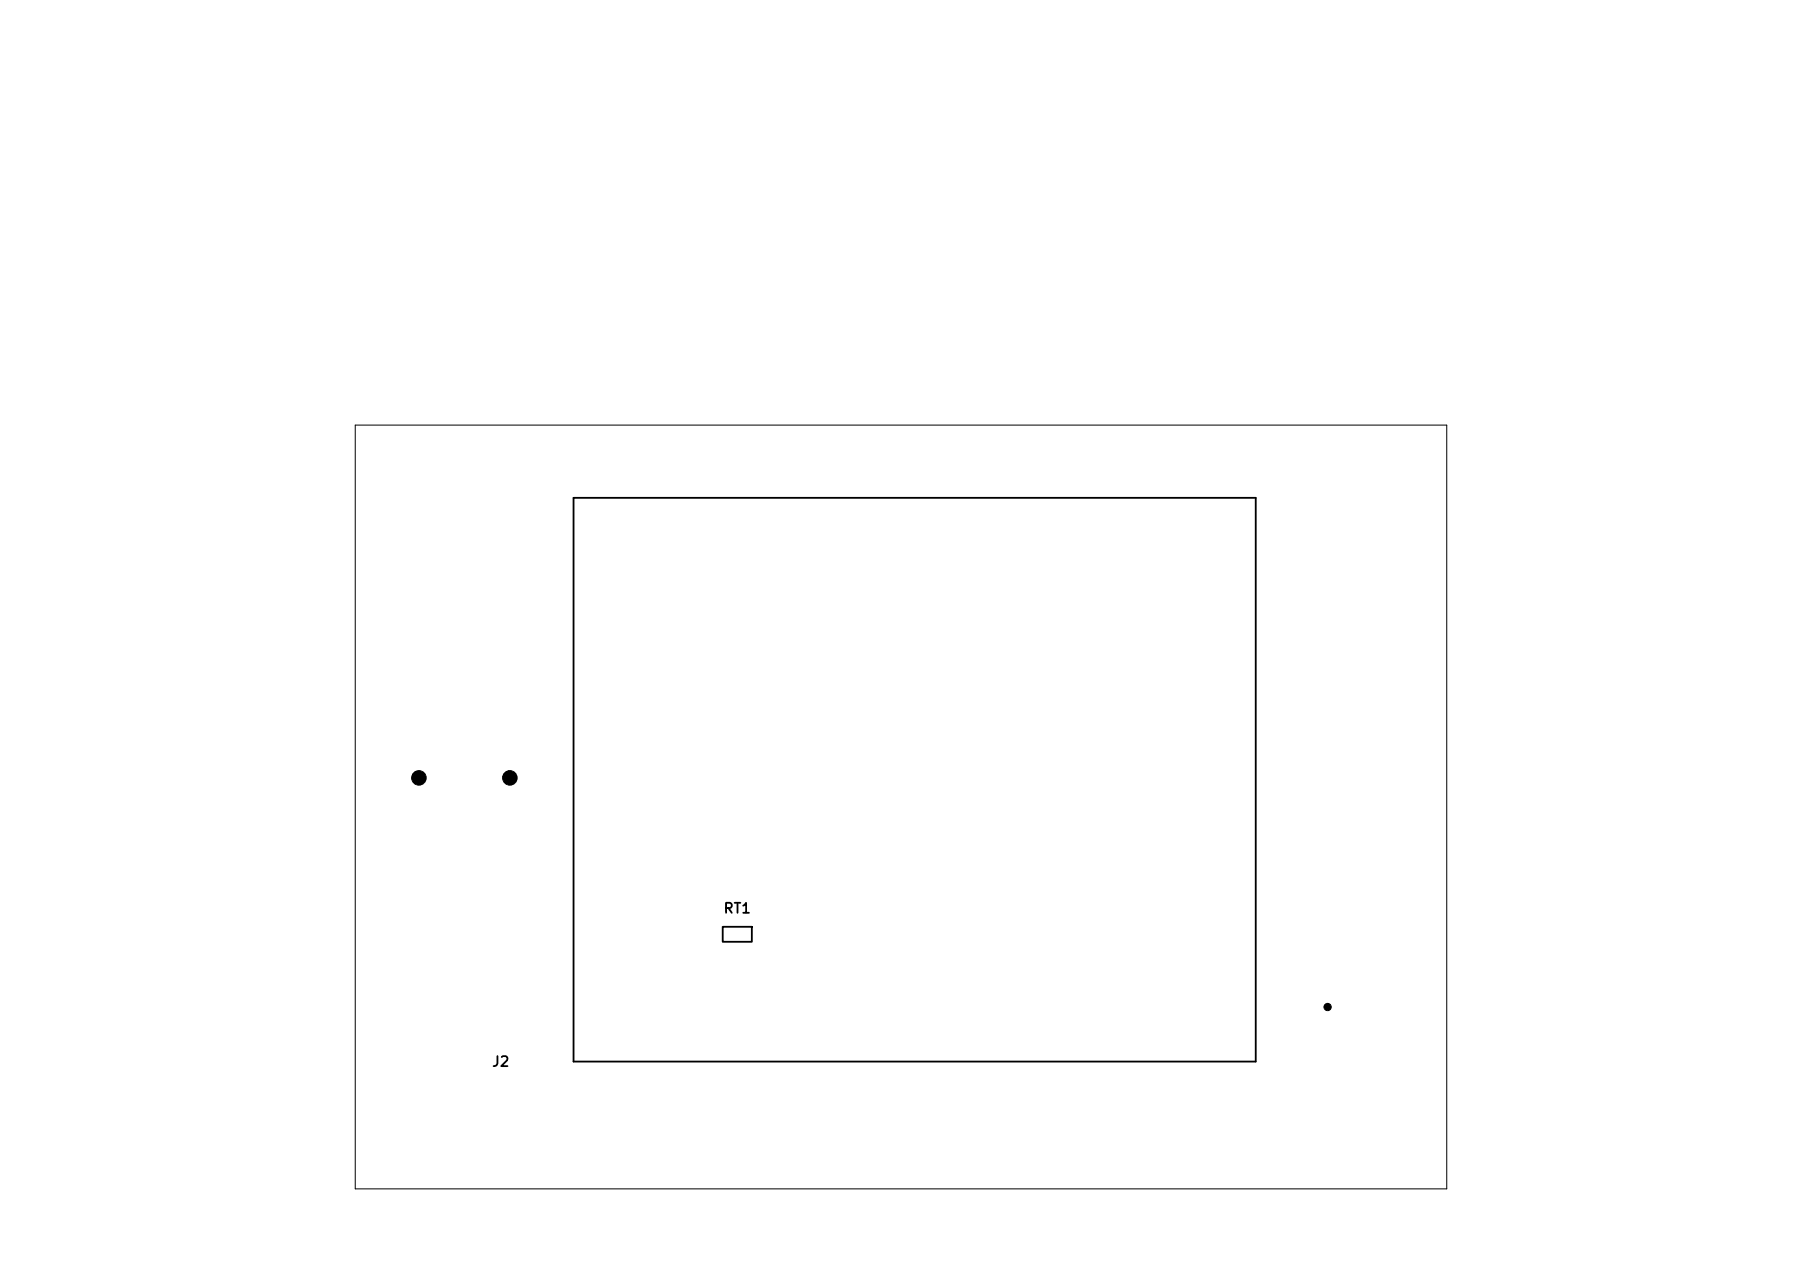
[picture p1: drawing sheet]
<svg xmlns="http://www.w3.org/2000/svg" width="297mm" height="210mm" viewBox="0 0 297 210" stroke-linecap="round" stroke-linejoin="round" font-family="sans-serif">
<defs><g id="words">
<g font-size="1.6">
<text x="119.2" y="151.1">RT1</text>
<text x="81" y="176.4">J2</text>
</g>
</g></defs>
<path d="M94.6 82.1h112.5v93h-112.5zM119.2 152.9h4.8v2.5h-4.8z" fill="none" stroke="#000" stroke-width=".3"/>
<path d="M58.6 70.1h180v126h-180z" fill="none" stroke="#000" stroke-width=".16"/>
<g fill="#000" stroke="#000" stroke-width=".16">
<circle cx="69.1" cy="128.3" r="1.2"/>
<circle cx="84.1" cy="128.3" r="1.2"/>
<circle cx="218.9" cy="166.1" r=".6"/>
</g>
<use href="#words"/>
</svg>
